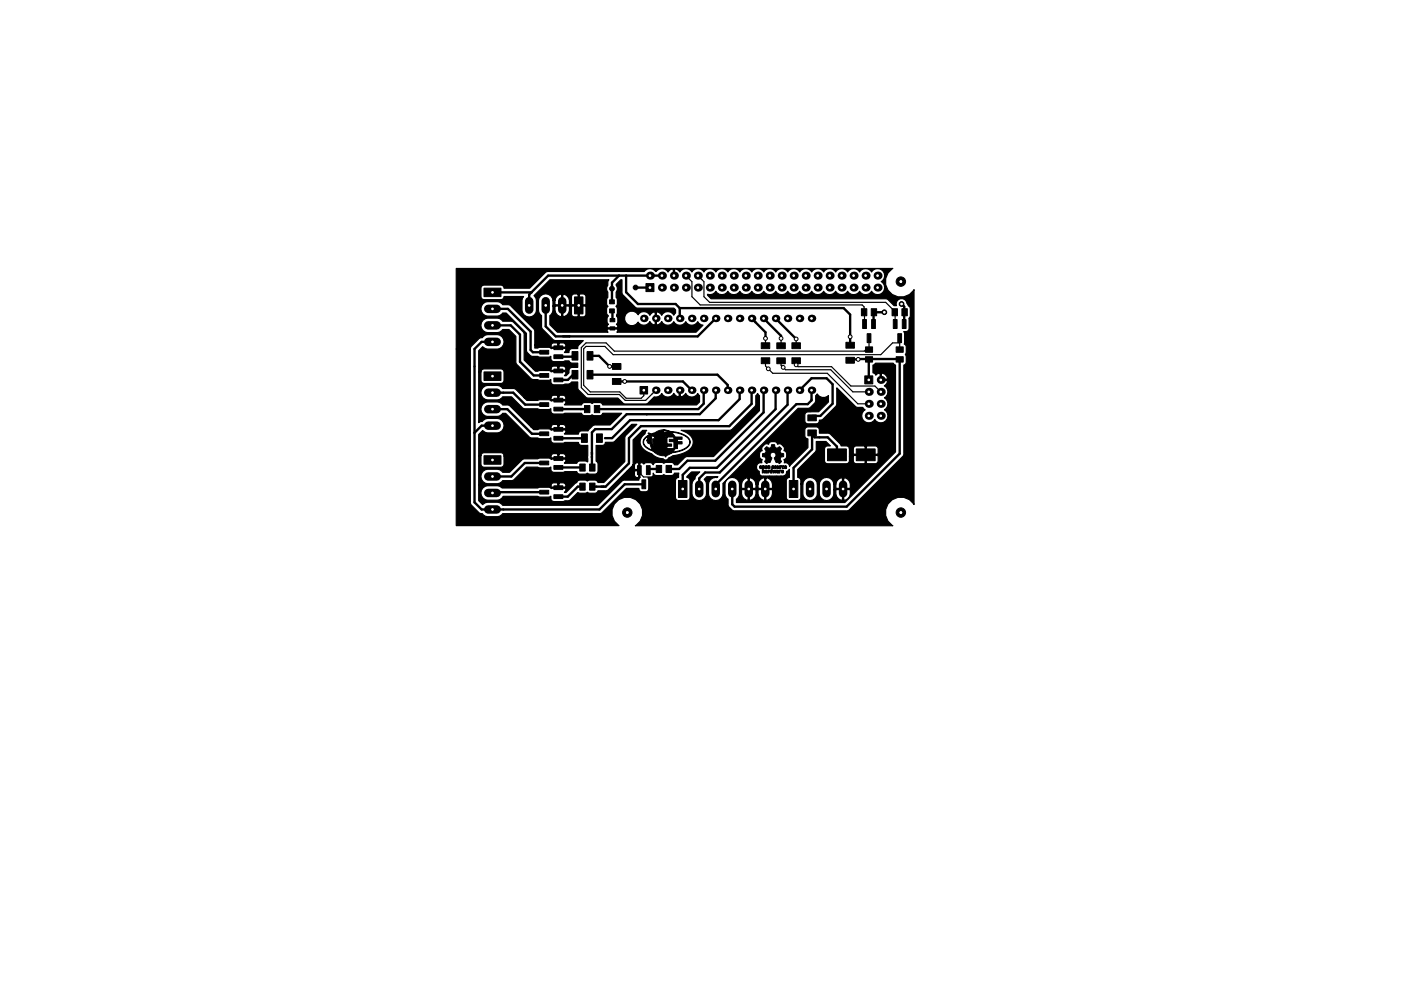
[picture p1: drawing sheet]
<svg xmlns="http://www.w3.org/2000/svg" width="297mm" height="210mm" viewBox="0 0 297 210" stroke-linecap="round" stroke-linejoin="round" font-family="sans-serif">
<g fill="#000" stroke="#000" stroke-width=".21">
<path d="M102.6 61.1h3.6v1.8h-3.6zM102.6 78.9h3.6v1.8h-3.6zM114.4 74.3h1.9v.8h-1.9zM114.4 79.3h1.9v.8h-1.9zM117.4 75.3h1.9v.8h-1.9zM117.4 73.4h1.9v.8h-1.9zM117.4 78.3h1.9v.8h-1.9zM121.3 74.6h1.2v1.8h-1.2zM121.8 63h1.8v3.6h-1.8zM124.5 74.6h1.2v1.8h-1.2zM129.2 63.6h1v.9h-1zM129.2 65.5h1v.9h-1z"/>
<path d="M129.4 69.3h.9v.7h-.9zM129.4 67.6h.9v.7h-.9zM129.8 77.1h1.8v1.3h-1.8zM137 60.2h1.7v1.7h-1.7zM161.4 72.7h1.8v1.3h-1.8zM161.4 75.9h1.8v1.3h-1.8zM164.7 75.9h1.8v1.3h-1.8zM164.7 72.7h1.8v1.3h-1.8zM167.9 72.7h1.8v1.3h-1.8zM167.9 75.9h1.8v1.3h-1.8zM179.3 75.8h1.8v1.3h-1.8zM179.3 72.6h1.8v1.3h-1.8z"/>
<path d="M182.6 65.5h1.2v1.5h-1.2zM182.9 67.8h.8v1.9h-.8zM183.5 75.7h1.5v1.1h-1.5zM183.5 73.6h1.5v1.1h-1.5zM183.9 70.8h.8v1.9h-.8zM184.7 65.5h1.2v1.5h-1.2zM184.8 67.8h.8v1.9h-.8zM189.1 65.5h1.2v1.5h-1.2zM189.4 67.8h.8v1.9h-.8zM190 75.7h1.5v1.1h-1.5zM190 73.6h1.5v1.1h-1.5zM190.3 70.8h.8v1.9h-.8z"/>
<path d="M191.2 65.5h1.2v1.5h-1.2zM191.3 67.8h.8v1.9h-.8zM102.6 96.7h3.6v1.8h-3.6zM114.4 85.4h1.9v.8h-1.9zM114.4 91.6h1.9v.8h-1.9zM114.4 97.8h1.9v.8h-1.9zM117.4 80.2h1.9v.8h-1.9zM117.4 86.4h1.9v.8h-1.9zM117.4 84.5h1.9v.8h-1.9zM117.4 90.7h1.9v.8h-1.9zM117.4 92.6h1.9v.8h-1.9zM117.4 98.8h1.9v.8h-1.9z"/>
<path d="M117.4 96.9h1.9v.8h-1.9zM121.3 78.6h1.2v1.8h-1.2zM122.9 98.4h1.2v1.5h-1.2zM123.3 92.1h1.2v1.8h-1.2zM123.9 86h1.2v1.5h-1.2zM124.5 78.6h1.2v1.8h-1.2zM125 98.4h1.2v1.5h-1.2zM126 86h1.2v1.5h-1.2zM126.5 92.1h1.2v1.8h-1.2zM129.8 80.3h1.8v1.3h-1.8zM135.2 98.8h.7v1.9h-.7zM137.1 98.8h.8v1.9h-.8z"/>
<path d="M135.7 82h1.6v1.6h-1.6zM137.5 91.8l.6 .3 1.6-.7 .9-.2 .7 5.4-.2 .4-.1-.3 .3-.1-2.8-.9 1.9 .4h2l-1.1 .5 .2-.3h-.7l.2 .4h-.3a2.84 2.84 0 0 1-2.2-1l.4-1.4-.2 .3-.4 .1 .7 .3-.1-.7 2.5-1.6v1.5h1v.5h-1v.5h1.5v-1.5h-1v-.5h1v-.5l-4.7-.3-.1 .6h.1v.9l.2 .5 .2-.2-.2-1.1 .2 .1 .2-.6-.6-.2 .5-.4-.4 .1 3.7-.6a5 5 0 0 1 4.2 1.7 1.65 1.65 0 0 1-1.3 2.3l-1.3 .4-1.2 .2 .1-.1a4.9 4.9 0 0 0 3.6-1.8 1.48 1.48 0 0 0-1.1-1.8l-1-.4-3.4-.8 .8 .1 .7 .3 1 1.1h1.5v.5h-1v.5h1v.5h-1v1h-.4l-.2 .2a1.18 1.18 0 0 1-1.4 .5l-1.4-.2-1-.6-.1 .2 .9 .6-.3-.1a1.56 1.56 0 0 1-1.8-1.6l-.5-.2-.3-.6 .3-.2-.2-.3 .4-.2-.1-.2a1.4 1.4 0 0 0-1 1.6 3.2 3.2 0 0 0 1.9 1.5l.1 .1-.2-.1a2.24 2.24 0 0 1-2-1.8l.5-.9 1-.7-.4-.2zM161.1 98.9a.3 .3 0 0 1 .4 0 .3 .3 0 0 1 0 .4 .3 .3 0 0 1-.5-.2l.2 .1a.16 .16 0 0 0 .2-.1 .16 .16 0 0 0-.1-.2l-.3 .2zM161.6 98.8h.2a.28 .28 0 0 1 .3 .3 .28 .28 0 0 1-.3 .3v.4l.3 .1v.5h-.1l-.1-.5-.1 .5h-.2v-1.3l.2 .1a.16 .16 0 0 0 .2 0 .16 .16 0 0 0-.1-.3l-.3 .2zM162.2 99.8h.1a.27 .27 0 0 1 .3 0 .27 .27 0 0 1 .1 .3v.3l-.5-.1v-.1h.3v-.1h-.3l.3-.1zM162.3 98.9h.3l.1 .3h-.4h.3a.19 .19 0 0 1-.3 .2 .2 .2 0 0 1 0-.4h.3h-.4zM162.8 99.8h.4l-.2 .1-.1 .5h-.1zM162.8 98.8l.4 .1 .1 .5h-.2l-.1-.5-.1 .5h-.1zM163.7 98.9h.4l-.3 .1a.24 .24 0 0 1 .3 .1 .24 .24 0 0 1-.2 .4 .24 .24 0 0 1-.3-.2l.4-.1-.3-.1zM163.8 99.8h.1l.1 .3 .2-.3 .2 .3 .1-.3h.1l-.2 .6-.2-.4-.3 .4zM162.4 94.9l.1-.1 .6 .3a.56 .56 0 0 0 .5-.8h.6l.1 .6 .5 .2 .2-.2a.39 .39 0 0 1 .6 .1 .39 .39 0 0 1-.2 .6v.1a.59 .59 0 0 0 .7 .6 .48 .48 0 0 1 0 .6 .48 .48 0 0 1-.5 .1 .71 .71 0 0 0 .1 1 .45 .45 0 0 1-.4 .4 .45 .45 0 0 1-.5-.4l-.1 .1a.71 .71 0 0 1-.5-.8v-.1a.65 .65 0 0 0 .2-1 .65 .65 0 0 0-1 0 .65 .65 0 0 0 .3 1l-.5 .9a.33 .33 0 0 0-.5 .2h-.2a.47 .47 0 0 1-.4-.4 .47 .47 0 0 1 .3-.5 .55 .55 0 0 0-.7-.5 .49 .49 0 0 1 0-.6 .49 .49 0 0 1 .6-.2 .57 .57 0 0 0-.2-.9zM164.2 98.9a.29 .29 0 0 1 .5 0 .29 .29 0 0 1-.1 .4 .29 .29 0 0 1-.4-.2l.2 .2 .1-.1v-.3l-.3 .2z"/>
<path d="M164.8 98.8h.1l.1 .5 .1-.5h.2l-.1 .6a.3 .3 0 0 1-.3 0 .3 .3 0 0 1-.1-.4zM164.7 99.8a.28 .28 0 0 1 .3 0 .28 .28 0 0 1 .1 .3v.3l-.4-.1-.1-.1h.3l.1-.1h-.4l.4-.1zM165.2 99.8h.4l-.2 .1v.5h-.2zM165.4 98.8h.4l-.3 .2v.4h-.1zM165.7 99.8h.4v.3h-.3l.3 .1a.2 .2 0 0 1-.3 .1 .2 .2 0 0 1 0-.3h.2l-.1-.1-.3 .1zM165.8 98.9l.3-.1 .1 .1a.21 .21 0 0 0-.2 .1 .21 .21 0 0 0-.1 .2 .21 .21 0 0 0 .3 .1 .28 .28 0 0 1-.4 0 .28 .28 0 0 1 0-.4zM166.4 98.9h.3l.1 .3h-.4l.3 .1a.23 .23 0 0 1-.3 .1 .23 .23 0 0 1-.1-.3 .23 .23 0 0 1 .3-.1v-.1l-.3 .1zM171.3 88h1.8v1.3h-1.8zM171.3 91.2h1.8v1.3h-1.8zM175.4 95.2h4v2.5h-4zM183.3 79.7h1.7v1.7h-1.7zM181.6 95.2h4v2.5h-4z"/>
<path d="M114.4 104h1.9v.8h-1.9zM117.4 105h1.9v.8h-1.9zM117.4 103.1h1.9v.8h-1.9zM122.9 102.5h1.2v1.5h-1.2zM125 102.5h1.2v1.5h-1.2zM136.1 101.8h.8v1.9h-.8zM139.1 98.7h1.2v1.5h-1.2zM141.2 98.7h1.2v1.5h-1.2zM143.9 101.9h1.7v3.6h-1.7zM163.3 99.8h.3v-.3h.1v.9l-.4-.1-.1-.2 .2 .1a.16 .16 0 0 0 .2-.2 .16 .16 0 0 0-.2-.1l-.2 .2zM167.3 101.9h1.9v3.6h-1.9z"/>
<circle cx="191" cy="59.7" r="1"/>
<circle cx="129.2" cy="77.7" r=".4"/>
<circle cx="129.7" cy="61.2" r=".5"/>
<circle cx="134.7" cy="61" r=".5"/>
<circle cx="162.3" cy="71.8" r=".4"/>
<circle cx="162.9" cy="78.2" r=".4"/>
<circle cx="165.6" cy="71.8" r=".4"/>
<circle cx="166" cy="77.9" r=".4"/>
<circle cx="168.8" cy="77.4" r=".4"/>
<circle cx="168.8" cy="71.9" r=".4"/>
<circle cx="180.3" cy="71.4" r=".4"/>
<circle cx="182" cy="76.2" r=".4"/>
<circle cx="187.5" cy="66.2" r=".5"/>
<circle cx="187.5" cy="66.2" r=".4"/>
<circle cx="191.1" cy="64.5" r=".4"/>
<circle cx="191.2" cy="64.5" r=".5"/>
<circle cx="132.4" cy="80.9" r=".4"/>
<circle cx="133" cy="108.7" r="1"/>
<circle cx="191" cy="108.7" r="1"/>
</g>
<g fill="#000">
<circle cx="137.8" cy="58.5" r=".85"/>
<circle cx="140.3" cy="58.5" r=".85"/>
<circle cx="142.9" cy="58.5" r=".85"/>
<circle cx="145.4" cy="58.5" r=".85"/>
<circle cx="148" cy="58.5" r=".85"/>
<circle cx="150.5" cy="58.5" r=".85"/>
<circle cx="153" cy="58.5" r=".85"/>
<circle cx="155.6" cy="58.5" r=".85"/>
<circle cx="158.1" cy="58.5" r=".85"/>
<circle cx="160.7" cy="58.5" r=".85"/>
<circle cx="163.2" cy="58.5" r=".85"/>
<circle cx="165.7" cy="58.5" r=".85"/>
<circle cx="168.3" cy="58.5" r=".85"/>
<circle cx="170.8" cy="58.5" r=".85"/>
<circle cx="173.4" cy="58.5" r=".85"/>
<circle cx="175.9" cy="58.5" r=".85"/>
<circle cx="178.4" cy="58.5" r=".85"/>
<circle cx="181" cy="58.5" r=".85"/>
<circle cx="183.5" cy="58.5" r=".85"/>
<circle cx="186.1" cy="58.5" r=".85"/>
<circle cx="136.5" cy="67.6" r=".8"/>
<circle cx="139" cy="67.6" r=".8"/>
<circle cx="140.3" cy="61" r=".85"/>
<circle cx="141.6" cy="67.6" r=".8"/>
<circle cx="142.9" cy="61" r=".85"/>
<circle cx="144.1" cy="67.6" r=".8"/>
<circle cx="145.4" cy="61" r=".85"/>
<circle cx="146.7" cy="67.6" r=".8"/>
<circle cx="148" cy="61" r=".85"/>
<circle cx="149.2" cy="67.6" r=".8"/>
<circle cx="150.5" cy="61" r=".85"/>
<circle cx="151.7" cy="67.6" r=".8"/>
<circle cx="153" cy="61" r=".85"/>
<circle cx="154.3" cy="67.6" r=".8"/>
<circle cx="155.6" cy="61" r=".85"/>
<circle cx="156.8" cy="67.6" r=".8"/>
<circle cx="158.1" cy="61" r=".85"/>
<circle cx="159.4" cy="67.6" r=".8"/>
<circle cx="160.7" cy="61" r=".85"/>
<circle cx="161.9" cy="67.6" r=".8"/>
<circle cx="163.2" cy="61" r=".85"/>
<circle cx="164.4" cy="67.6" r=".8"/>
<circle cx="165.7" cy="61" r=".85"/>
<circle cx="167" cy="67.6" r=".8"/>
<circle cx="168.3" cy="61" r=".85"/>
<circle cx="169.5" cy="67.6" r=".8"/>
<circle cx="170.8" cy="61" r=".85"/>
<circle cx="172.1" cy="67.6" r=".8"/>
<circle cx="173.4" cy="61" r=".85"/>
<circle cx="175.9" cy="61" r=".85"/>
<circle cx="178.4" cy="61" r=".85"/>
<circle cx="181" cy="61" r=".85"/>
<circle cx="183.5" cy="61" r=".85"/>
<circle cx="186.1" cy="61" r=".85"/>
<circle cx="139" cy="82.8" r=".8"/>
<circle cx="141.6" cy="82.8" r=".8"/>
<circle cx="144.1" cy="82.8" r=".8"/>
<circle cx="146.7" cy="82.8" r=".8"/>
<circle cx="149.2" cy="82.8" r=".8"/>
<circle cx="151.7" cy="82.8" r=".8"/>
<circle cx="154.3" cy="82.8" r=".8"/>
<circle cx="156.8" cy="82.8" r=".8"/>
<circle cx="159.4" cy="82.8" r=".8"/>
<circle cx="161.9" cy="82.8" r=".8"/>
<circle cx="164.4" cy="82.8" r=".8"/>
<circle cx="167" cy="82.8" r=".8"/>
<circle cx="169.5" cy="82.8" r=".8"/>
<circle cx="172.1" cy="82.8" r=".8"/>
<circle cx="184.2" cy="85.7" r=".85"/>
<circle cx="184.2" cy="88.2" r=".85"/>
<circle cx="184.2" cy="83.1" r=".85"/>
<circle cx="186.7" cy="85.7" r=".85"/>
<circle cx="186.7" cy="88.2" r=".85"/>
<circle cx="186.7" cy="80.6" r=".85"/>
<circle cx="186.7" cy="83.1" r=".85"/>
</g>
<g fill="none" stroke="#000" stroke-width="1.8">
<path d="M103.5 65.5h1.8M103.5 69h1.8M103.5 72.5h1.8M112.2 63.9v1.8M115.7 63.9v1.8M119.2 63.9v1.8M103.5 90.3h1.8M103.5 86.8h1.8M103.5 83.3h1.8M103.5 101.1h1.8M103.5 104.6h1.8M103.5 108.1h1.8"/>
<path d="M148.2 102.8v1.8M151.8 102.8v1.8M155.2 102.8v1.8M158.7 102.8v1.8M162.3 102.8v1.8M171.7 102.8v1.8M175.3 102.8v1.8M178.7 102.8v1.8"/>
</g>
<g fill="none" stroke="#000" stroke-width=".5">
<path d="M131.2 58.5l-1.4 1.5v4.1M132.8 58.5v3.5l2.4 2.5h8l.9 .9M140.4 58.5h-24.2l-4 4v2.3M103.5 62h9.2M103.5 79.8h.9M104.4 69h3.9l1.9 2v5.7l3 3h2.2M104.4 72.5h-2.3l-1.5 1.5v32.6l1.5 1.5h25l5.3-5.4h4.1M104.4 65.5h3.3l4.8 4.8v3.9l.5 .5h2.4M115.7 64.8v4.4l2.1 2.2h30.1l3.8-3.8M121.5 75.5l-.2 .2h-2.9M121.5 79.5l-1.1 1.1h-2M125.1 79.5h27l2.2 2.2v1.1"/>
<path d="M125.5 75.5h1.5l2.2 2.2h1.6M129.8 65.9v1.9M134.8 61h3.1M144.1 65.4h34.8l1.4 1.3v6.5M144.1 65.4v2.2M159.4 67.6l2.9 2.9v1.3M161.9 67.6l3.7 3.6v.6M164.4 67.6l4.4 4.3M165.6 76.5h.3M180.3 76.4l.1-.2h1.6h8.7v20l-11.2 11.3h-23.8l-.5-.5v-3.3M184.3 76.2l-.1 4.4M185.2 69.2h.1"/>
<path d="M187.5 66.2h-2.3v3M191.1 64.5l.6 .6v4.1M191.7 69.2h.1M104.4 83.3h4.4l2.5 2.5h4.1M104.4 86.8h3.2l5.2 5.2h2.6M104.4 90.3h-2.3l-1.5 1.5M115.4 98.2h-4.1l-2.9 2.9h-4M118.4 99.2h5.2M123.5 93h-5.1M123.6 99.2h.1M124.5 86.5l-.3 .3h-5.8M125.5 96.9v.1"/>
<path d="M130.8 80.9h14l1.9 1.9M139.8 99.5h-2.1l-.2 .2M149.2 82.8v2.8l-1.2 1.2h-21.5M151.7 82.8v1.7l-3.3 3.4h-15.5l-3.2 3.1h-3.5l-.7 .7v7.5M156.8 82.8v1.9l-4.5 4.4h-18.7l-3.8 3.9h-1.5M159.4 82.8v2.9l-4.8 4.7h-18.7l-2.6 2.6v5.3l-4.9 4.9h-2.9M161.9 82.8v4.7l-10.3 10.2h-5.8l-1.8 1.8h-2.3M164.4 82.8v4l-12.4 12.4h-5.8l-1.4 1.5v3M167 82.8v3.1l-14.4 14.3h-3.1l-1.3 1.3v2.2M169.5 82.8l2.6-2.5h3.2l1.2 1.2v4.1l-2.6 2.6h-1.7M172.1 82.8v2.1l-.8 .8h-2.4l-17.1 17.1v.9M177.4 96.5v-1.8l-1.9-1.9h-2.8l-.5-.6v3.1l-3.9 4v4.4"/>
<path d="M115.4 104.4h-10.8l-.2 .2h.9M123.6 103.2h-1.1l-2.1 2.2h-2"/>
</g>
<g fill="none" stroke="#000" stroke-width=".25">
<path d="M145.4 58.5l1.3 1.3v3.1l1.8 1.8h34.3l.4 .4v1.1M148 58.5l1.2 1.3v3.1l1.3 1.2h37.3l1.9 2v.1M162.3 71.8v1.5M162.3 76.5v1.2l1.5 1.5h11.6l6.5 6.5h2.3M165.6 76.5v1l1 .9h9.5l4.7 4.7h3.4M165.6 71.8v1.6M168.8 71.9v1.4M168.8 76.5v.9l.4 .4h7.1l4.1 4.1h5.1l1.2 1.2M183.3 66.2v3M183.3 69.2h.1M184.3 71.2v3h-.8l-.2 .3h-53.1l-1.7-1.8h-4.3l-1 1v8.5l1.5 1.5h6.6l1.3 1.2h4.3l2.1-2.1M189.8 66.2v3"/>
<path d="M189.8 69.2h.1M190.7 72.7h-1.4l-2.6 2.5h-56.7l-1.8-1.7h-4l-.4 .5v7.7l1.4 1.4h6.2l1.4 1.4h3.1l.6-.6v-1.1l-.6 .5M190.7 71.2v3M135.5 99.7v.6l1 .9h2.1l.7 .7"/>
</g>
<path d="M96.7 57h92.6h-.1a3.3 3.3 0 0 0-.5 5.1 3.3 3.3 0 0 0 5.1-.7v45.7l-.1-.2a3.3 3.3 0 0 0-5.1-.4 3.3 3.3 0 0 0 .7 5h-54.6h.1a3.3 3.3 0 0 0 .7-4.9 3.3 3.3 0 0 0-5 0 3.3 3.3 0 0 0 .7 4.9h-34.5v-37.5l3 .1v32.5l.3 .6 1.5 1.5 .8 .3 .1 .2a4 4 0 0 0 3.5 .3l.7-.5h20.5l.6-.3 5.1-5.1h2.7v.3l.4 .4a1.42 1.42 0 0 0 1.6-.4v-2.1l-.1-.5a.88 .88 0 0 0 1-.4l.1-.5 .4 .4a2.24 2.24 0 0 0 1.8-.1h.1a2.23 2.23 0 0 0 1.8 .1l.4-.4h.9v.9a.65 .65 0 0 0-.7 .6l.1 3.9 .6 .4h1.7a.65 .65 0 0 0 .7-.7v-3.6l-.2-.4-.5-.2v-.2l1-1h1.8l-.8 .8-.2 .7-.6 .6a4 4 0 0 0 .3 3.6 1.55 1.55 0 0 0 1.7 .3 1.55 1.55 0 0 0 1-1.3v-2.1l-.1-.5-.4-.5 .6-.6h2.3l-.2 .2h-.2a1.52 1.52 0 0 0-1.6 1.4l.1 2.5a1.55 1.55 0 0 0 1.7 1 1.55 1.55 0 0 0 1.3-1.4v-2.2l3.5-3.5h3.6l.1 .6 .5 .3v.4a.85 .85 0 0 0 1.2 .6h4l.4-.3 .2-.7 .6-.4v1.7l-.5 .2-.2 .4v3.6a.65 .65 0 0 0 .6 .7h1.9l.4-.2 .2-.5v-2.8h.4v2.1a1.54 1.54 0 0 0 1.5 1.4 1.54 1.54 0 0 0 1.6-1.4v-2.1h.4l.1 2.5a1.55 1.55 0 0 0 1.7 1 1.55 1.55 0 0 0 1.3-1.4v-.9h.4a1.78 1.78 0 0 0 1.2 2.2l.2-.1v-2.1h.3v2.1l.3 .1a1.81 1.81 0 0 0 1.1-2.2h-3.5v-1.2h.4v.9h1.4v-2.1h.3v2.1h1.4a1.78 1.78 0 0 0-1.2-2.2l-.2 .1-.6-.1-.5 .3-.4 .4-.2 .6h-.4a1.54 1.54 0 0 0-1.5-1.4 1.54 1.54 0 0 0-1.6 1.4h-.4l-.1-.5a1.55 1.55 0 0 0-1.7-.9 1.55 1.55 0 0 0-1.3 1.4h-.4v-.8a.65 .65 0 0 0-.7-.6v-1.7l3.9-3.9 .1-2h2l1 .9-.9 .1-.3 .3-.1 2.7a.65 .65 0 0 0 .6 .7l4.3-.1 .3-.3 .1-1.2h.8v1.1l.3 .4 2.1 .1 .1-.2v-1.6h.3v1.6l.1 .2h1.9l.5-.5v-1.1l-.2-.2h-4.9l-.2 .2h-.8v-1.7h.8v1.1l.2 .2h2.3v-1.6h.3v1.6h2.3l.2-.2v-1.1l-.5-.5h-1.9l-.1 .2-.4-.2h-1.9l-.5 .5h-.8l-.4-.4-1.4-.1-.2-.5-2-1.9-.6-.3h-1.8v-.7a.65 .65 0 0 0-.6-.6h-1.8l-.5 .2-.2 .4v1.3a.65 .65 0 0 0 .7 .6v1.9l-3.9 3.9-.1-.3a.92 .92 0 0 0-1-.4l-.1-.7 .5-.3 .1-.8-.2-.6-.4-.2 .1-.4-.1-.4-.7-.6-.6 .1-.2-.4-.3-.2h-.9l-.4 .2a.24 .24 0 0 1-.1 .3 .24 .24 0 0 1-.3-.1l-.5 .1-.6 .6-.1 .4 .1 .4-.3 .2-.3 .4 .1 .9 .5 .4-.1 .7-.8 .2-.3 .7h-3.6l12.4-12.5 2.1 .1 .6-.3 1-1.1v-1.4l.4-.3a1.5 1.5 0 0 0 2.3 .3v1.4l-2 2.1h-2.3l-.5 .2-.2 .4v1.3a.65 .65 0 0 0 .7 .6h2l.4-.4v-.4l.9-.2 2.6-2.6 .2-.7v-3.3l3.9 3.9 .6 .3 1-.1 .5 .5-.3 .2a1.5 1.5 0 0 0 .1 2.3 1.5 1.5 0 0 0 2.3-.4 1.49 1.49 0 0 0 2.3 .3 1.49 1.49 0 0 0-.3-2.4 1.46 1.46 0 0 0 0-2.5 1.46 1.46 0 0 0 0-2.5l.5-.5 .2-.4-.1-.3h-1.5v-1.4h.3v1.2h1.2l.1-.3a1.22 1.22 0 0 0-1.6-.9l-.2-.1-.7 .4-.2-.3-.4-.2v-1.6l.5-.4h3.8l.5 .3v18.5l-10.8 10.7h-23v-.7l.6-.7 .1-1.3h.4a1.78 1.78 0 0 0 1.2 2.2l.2-.1v-2.1h.3v2.1l.3 .1a1.81 1.81 0 0 0 1.1-2.2h.4v.9a1.52 1.52 0 0 0 1.2 1.3l.2-.1v-2.1h.3v2.1l.3 .1a1.81 1.81 0 0 0 1.1-2.2h-7v-1.2h.4v.9h1.4v-2.1h.3v2.1h1.4v-.9h.4v.9h1.4v-2.1h.3v2.1h1.4a1.78 1.78 0 0 0-1.2-2.2l-.2 .1-.6-.1-.5 .3-.4 .4-.2 .6h-.4a1.19 1.19 0 0 0-1.7-1.2l-.2-.1-.6 .3-.4 .4-.2 .6h-.4a1.54 1.54 0 0 0-1.5-1.4 1.54 1.54 0 0 0-1.6 1.4l.1 2.5 .6 .7a2.25 2.25 0 0 0 .2 1.7l.5 .5 .6 .3h23.8l.6-.3 11.5-11.5v-19.2l.5-.3a2.23 2.23 0 0 0-.1-1.9 2.23 2.23 0 0 0 .1-1.9l-.4-.3 .1-2.2-.2-.5a.88 .88 0 0 0 1.1-.4v-2.4l.3-.5v-1.5l-.6-1.1a1.17 1.17 0 0 0-1.4-1 1.17 1.17 0 0 0-.9 1.5h-.5l-1.3-1.3-.5-.2h-37l-.8-.8v-.2a1.51 1.51 0 0 0 1.8-.6 1.48 1.48 0 0 0 2.5 0 1.48 1.48 0 0 0 2.6 0 1.48 1.48 0 0 0 2.5 0 1.48 1.48 0 0 0 2.5 0 1.48 1.48 0 0 0 2.6 0 1.48 1.48 0 0 0 2.5 0 1.48 1.48 0 0 0 2.6 0 1.48 1.48 0 0 0 2.5 0 1.48 1.48 0 0 0 2.5 0 1.48 1.48 0 0 0 2.6 0 1.48 1.48 0 0 0 2.5 0 1.48 1.48 0 0 0 2.6 0 1.48 1.48 0 0 0 2.5 0 1.49 1.49 0 0 0 2.3 .3 1.49 1.49 0 0 0-.3-2.4 1.49 1.49 0 0 0 .3-2.3 1.49 1.49 0 0 0-2.3 .3 1.48 1.48 0 0 0-2.5 0 1.48 1.48 0 0 0-2.6 0 1.48 1.48 0 0 0-2.5 0 1.48 1.48 0 0 0-2.6 0 1.48 1.48 0 0 0-2.5 0 1.48 1.48 0 0 0-2.5 0 1.48 1.48 0 0 0-2.6 0 1.48 1.48 0 0 0-2.5 0 1.48 1.48 0 0 0-2.6 0 1.48 1.48 0 0 0-2.5 0 1.48 1.48 0 0 0-2.5 0 1.48 1.48 0 0 0-2.6 0 1.48 1.48 0 0 0-2.5 0 1.48 1.48 0 0 0-2.6 0 1.48 1.48 0 0 0-2.5 0 1.48 1.48 0 0 0-2.6 0l-.5-.5-.4-.2-.2 .2v1.4h-.2v-1.4l-.3-.2-.4 .2-.5 .5-.2-.3a1.52 1.52 0 0 0-2.3 .2l-.2-.2a1.52 1.52 0 0 0-2.3 .2h-20.4l-.6 .2-3.3 3.3h-5.4a.65 .65 0 0 0-.7-.6h-3.8l-.4 .6v1.8a.65 .65 0 0 0 .6 .7h3.6l.5-.2 .2-.5h4.1l-.2 .4a4 4 0 0 0 .3 3.5 1.55 1.55 0 0 0 1.6 .4 1.55 1.55 0 0 0 1-1.4v-2.1l-.1-.4-.4-.6 3.4-3.3h12.5l-.2 .2-.1 1a1.11 1.11 0 0 0 .1 1.4l-.1 1.2a1.72 1.72 0 0 0 0 1.7l.1 .1-.1 .1a1.72 1.72 0 0 0 0 1.7l.2 .3-.2 .2-.1 1 .3 .5a.44 .44 0 0 0-.1 .8h1.9l.2-.2-.3-.6 .3-.5-.1-1h1.5v.6a1.54 1.54 0 0 0 1.3 1.2 1.54 1.54 0 0 0 1.6-.8 1.44 1.44 0 0 0 2.5-.1l.5 .6 .4 .2 .2-.2v-2.5l-.2-.1-.4 .1-.5 .6-.3-.4a1.46 1.46 0 0 0-2.2 .3 1.54 1.54 0 0 0-1.6-.8 1.54 1.54 0 0 0-1.3 1.3h-1.5l-.2-.5a1.74 1.74 0 0 0 0-1.7l-.1-.1 .1-.1a1.72 1.72 0 0 0 0-1.7l-.1-1.2a1.41 1.41 0 0 0 0-1.7l1-.9h.3v2.9l3 3 8 .1 .3 .3v.7l-.3 .5-.3-.4a1.47 1.47 0 0 0-2.3 .4l-.5-.6-.4-.1-.2 .1v2.5l.2 .2 .4-.2 .5-.6 .2 .4a1.47 1.47 0 0 0 2.4-.4 1.44 1.44 0 0 0 2.5 0 1.44 1.44 0 0 0 2.5 0l.3 .4 .9 .4-1.5 1.5h-16.8l.2-.4-.2-.3h-1.9l-.2 .3 .2 .4h-10.7l-1.6-1.6v-1.9l.5-.7 .1-1.4h.5a1.78 1.78 0 0 0 1.1 2.3l.3-.1v-2.2h.2v2.2l.4 .1a1.73 1.73 0 0 0 1-2.1h.5v1.6l.2 .4 1 .1 .2-.1v-2.2h.2v2.2l.2 .1h.7l.4-.2 .1-1.9-.1-.2h-2.8l-.1 .2h-.5v-.2h-3.5v-1.1h.5v.9h1.4v-2.2h.2v2.2h1.4v-.9l-.4-.9h.9v1.6l.1 .2h1.3v-2.2h.2v2.2h1.3l.1-.2-.1-1.9-.4-.2h-.7l-.2 .1-1.1-.1-.5 .5h-.9l-.6-.5-.6 .1-.3-.1a1.52 1.52 0 0 0-1.1 1.4l-.5-.1a1.54 1.54 0 0 0-1.5-1.4 1.54 1.54 0 0 0-1.5 1.4l.1 2.6 .5 .7 .1 2.6 2.3 2.4 .6 .3h5.9l-1 .9-.2 .8h-1.2a.68 .68 0 0 0-.7 .8l-.9-.1 .3-.4-.2-.4-2.9 .1-.6-.3-2.9 .1v-.5h3.4l.2 .4h1.3v-.8h.2v.8h1.3l.2-.2a.64 .64 0 0 0-.5-.8h-.8l-.2 .2-1.2-.2-.5 .6h-3.4v-3l-.3-.6-4.8-4.8-.6-.3h-1.1l-.7-.5a4 4 0 0 0-3.5 .3 1.55 1.55 0 0 0-.4 1.7 1.55 1.55 0 0 0 1.4 1h2.1l.4-.1 .7-.6h.7l4.3 4.3v3.5a1.81 1.81 0 0 0 1.5 1.4l3.2 .2 .5-.2a.88 .88 0 0 0 .4 1.1h2.1l.5-.1h.9l.3 .4h1.5v1h-1.2a.65 .65 0 0 0-.7 .6v.5l-.6 .6h-.2h-.1l.3-.5-.2-.4-2.9 .1-.6-.3h-1.9l-.9 .2-.6-.6h3.9l.2 .4h1.3v-.8h.2v.8h1.3l.2-.2a.64 .64 0 0 0-.5-.7h-.8l-.2 .1-1.2-.1-.5 .5h-3.9l-1.8-1.8v-5.7l-2.5-2.5-2-.1-.2-.2a4 4 0 0 0-3.5-.3 1.55 1.55 0 0 0-.9 1.7 1.55 1.55 0 0 0 1.4 1.3h2.1l.4-.1 .7-.6h1.3l1.5 1.5-.1 5.3 .3 .7 3.2 3.1h1.2l.4 .2h1.9l.5-.2a.88 .88 0 0 0 .4 1.1l2.1 .1 1.4-.3 .5-.4h1.3v1.5l1.9 1.9 6.6 .1 1 1 .6 .2h4.6l1.5-1.5h.2a1.34 1.34 0 0 0 1.4-.7 1.44 1.44 0 0 0 2.6-.1l.5 .6 .4 .2 .2-.1v-1.4h.2v1.4l.3 .1 .4-.2 .5-.6 .2 .4a1.47 1.47 0 0 0 2.3-.3l.4 .4v1.4l-.6 .6h-19.9l-.4-.4a2.24 2.24 0 0 0-1.9 .1 2.23 2.23 0 0 0-1.8-.1l-.4 .4-3.6-.1a.5 .5 0 0 0 .1-.8l-2.9 .1-.6-.3-4.6 .2-.6-.6h5.7l.2 .4h1.3v-.8h.2v.8h1.3a.53 .53 0 0 0 .1-.6 .53 .53 0 0 0-.4-.3h-.8l-.2 .1-1.2-.1-.5 .5h-5.7l-1.9-1.9-2.6-.1-.7-.5a4 4 0 0 0-3.5 .3 1.55 1.55 0 0 0-.4 1.6 1.55 1.55 0 0 0 1.4 1h2.1h.4l.7-.6h1.8l2.6 2.5h3l.4 .2h1.9l.5-.2v.5a.65 .65 0 0 0 .6 .6l5.9-.1 .2 .3a2.24 2.24 0 0 0 1.8 .1l.2-.1 .3 .1a2.24 2.24 0 0 0 1.8-.1l.2-.3h4l-2.5 2.5h-3.4l-1.2 1.2h-1.4a.65 .65 0 0 0-.7 .7h-2.8l-.1-.1 .3-.4-.2-.4-2.9 .1-.6-.3-3.1 .2-.6-.6h4.2l.2 .4h1.3v-.8h.2v.8h1.3l.2-.2a.64 .64 0 0 0-.5-.7h-.8l-.2 .1-1.2-.1-.5 .5h-4.2l-4.4-4.4-.6-.3h-1l-.7-.5a4 4 0 0 0-3.5 .3 1.55 1.55 0 0 0-.4 1.6 1.55 1.55 0 0 0 1.4 1h2.1h.4l.7-.6h.6l5.2 5.2h1.6l.4 .2h1.9l.5-.2v.5a.65 .65 0 0 0 .6 .6l5.2-.1a.64 .64 0 0 0 .7 .6h1.3v3.4h-.3a2.24 2.24 0 0 0-1.8 .1l-.2 .3h-2.5l-.1-.1 .3-.4-.2-.4-2.9 .1-.6-.3-5 .1-.7 .3-2.6 2.6h-1.4l-.2-.2a4 4 0 0 0-3.5-.4 1.55 1.55 0 0 0-.9 1.7 1.55 1.55 0 0 0 1.4 1.3h2.1l.4-.1 .7-.5 2.2-.1 2.8-2.8 4.7 .2 .5-.2v.5a.65 .65 0 0 0 .6 .6l4.9-.1 .2 .3a2.24 2.24 0 0 0 1.8 .1l.2-.1 .3 .1a2.24 2.24 0 0 0 1.8-.1l.2-.5v-1.5l-.4-.6v-3.3h1.6l.4-.7h1.7l3.8-3.8h1.1l-2.5 2.6v5.3l-4.5 4.5h-1.2l-.4-.5a2.24 2.24 0 0 0-1.9 .1 2.23 2.23 0 0 0-1.8-.1l-2.7 2.6-.3-.1 .3-.4-.2-.4-2.9 .1-.6-.3h-1.9l-.4 .1h-7.5l-.6-.4a4 4 0 0 0-3.5 .4 1.55 1.55 0 0 0-.4 1.6 1.55 1.55 0 0 0 1.4 1l2.5-.1 .8-.7h7.3l.4 .2h1.9l.5-.2a.88 .88 0 0 0 .4 1.1h2.1l1.4-.2 1.8-1.7 .2 .1a2.23 2.23 0 0 0 1.8-.1 2.24 2.24 0 0 0 1.9 .1l.4-.5 1.6 .1 .6-.3 3.9-3.9h1.6v.8a.55 .55 0 0 0 .9 .4v-1.3l-2.5 .1 1.3-1.3h.3v.8l.2 .1h.7v-1.3a.53 .53 0 0 0-.5-.1 .53 .53 0 0 0-.4 .5h-.3v-5.4l2.1-2h.8l-.3 .7-.7 .7-.3 .6-.1 .8 .4 .8 .7 .7 1.4 .7 .8 .6 1.6 .4a.65 .65 0 0 0 .6 .3 .65 .65 0 0 0 .6-.5l.9-.4 1.6-.3 1.2-.5 .8-.6 .5-.7 .2-1-.4-.9-.8-.7-1.4-.7h10.6l5-5 .3-.6-.1-1.8 .4-.4 .4 .4v3.2l-9.7 9.8-5.5-.1-.7 .3-1.5 1.5h-.6l-.4-.4a2.23 2.23 0 0 0-1.8 .1h-.1a2.24 2.24 0 0 0-1.8-.1l-.4 .4-.2-.3a1.66 1.66 0 0 0-1.7 0l-.1 .1a.5 .5 0 0 0-.8-.1l.1 3-.3 .6h-3.4l-5.4 5.3h-20.1l-.7-.6a4 4 0 0 0-3.5 .4l-.1 .1-.8-.9v-3.3h15.3l.2 .4h1.3v-.7h.2v.7h1.3l.2-.1a.64 .64 0 0 0-.5-.8h-.8l-.2 .2-1.2-.2-.5 .5h-15.3v-6.2h.5v1.8a.65 .65 0 0 0 .6 .6h3.9l.4-.6v-1.7h9.9l.2 .4h1.3v-.8h.2v.8h1.3a.53 .53 0 0 0 .1-.6 .53 .53 0 0 0-.4-.4h-.8l-.2 .2-1.2-.2-.5 .6-9.9-.1a.65 .65 0 0 0-.7-.7h-3.6l-.4 .2-.2 .5h-.5v-4.5l.8-.9 .6 .5a4 4 0 0 0 3.5-.4 1.54 1.54 0 0 0 .4-1.6 1.54 1.54 0 0 0-1.3-1l-2.6 .1-.6 .5-.8 .3v-10.8h.5v1.8a.65 .65 0 0 0 .6 .7l3.9-.1 .4-.6v-1.8a.65 .65 0 0 0-.7-.6h-3.6l-.4 .2-.2 .4h-.5v-4.5l.8-.9 .6 .5a4 4 0 0 0 3.5-.4 1.54 1.54 0 0 0 .4-1.6 1.54 1.54 0 0 0-1.3-1l-2.6 .1-.6 .5-.8 .3-1.5 1.5-.3 .6h-3z" fill="#000" stroke="#000" stroke-width=".25"/>
<g fill="#fff" stroke="#fff" stroke-width=".21">
<circle cx="133" cy="108.7" r=".18"/>
<circle cx="191" cy="108.7" r=".17"/>
<circle cx="191" cy="59.7" r=".17"/>
<circle cx="129.2" cy="77.7" r=".17"/>
<circle cx="132.5" cy="80.9" r=".17"/>
<circle cx="182" cy="76.2" r=".17"/>
<circle cx="180.3" cy="71.4" r=".17"/>
<circle cx="168.8" cy="77.4" r=".17"/>
<circle cx="162.3" cy="71.8" r=".18"/>
<circle cx="166" cy="77.9" r=".17"/>
<circle cx="165.6" cy="71.8" r=".17"/>
<circle cx="162.9" cy="78.2" r=".17"/>
<circle cx="168.8" cy="71.9" r=".18"/>
<circle cx="191.1" cy="64.5" r=".17"/>
<circle cx="187.5" cy="66.2" r=".17"/>
<circle cx="186.1" cy="58.5" r=".17"/>
<circle cx="186.1" cy="61" r=".17"/>
<circle cx="183.5" cy="58.5" r=".17"/>
<circle cx="183.5" cy="61" r=".17"/>
<circle cx="181" cy="58.5" r=".17"/>
<circle cx="181" cy="61" r=".17"/>
<circle cx="178.4" cy="58.5" r=".17"/>
<circle cx="178.4" cy="61" r=".17"/>
<circle cx="175.9" cy="58.5" r=".17"/>
<circle cx="175.9" cy="61" r=".17"/>
<circle cx="173.4" cy="58.5" r=".17"/>
<circle cx="173.4" cy="61" r=".17"/>
<circle cx="170.8" cy="58.5" r=".17"/>
<circle cx="170.8" cy="61" r=".17"/>
<circle cx="168.3" cy="58.5" r=".17"/>
<circle cx="168.3" cy="61" r=".17"/>
<circle cx="165.7" cy="58.5" r=".17"/>
<circle cx="165.7" cy="61" r=".17"/>
<circle cx="163.2" cy="58.5" r=".17"/>
<circle cx="163.2" cy="61" r=".17"/>
<circle cx="160.7" cy="58.5" r=".17"/>
<circle cx="160.7" cy="61" r=".17"/>
<circle cx="158.1" cy="58.5" r=".17"/>
<circle cx="158.1" cy="61" r=".17"/>
<circle cx="155.6" cy="58.5" r=".17"/>
<circle cx="155.6" cy="61" r=".17"/>
<circle cx="153" cy="58.5" r=".17"/>
<circle cx="153" cy="61" r=".17"/>
<circle cx="150.5" cy="58.5" r=".17"/>
<circle cx="150.5" cy="61" r=".17"/>
<circle cx="148" cy="58.5" r=".17"/>
<circle cx="148" cy="61" r=".17"/>
<circle cx="145.4" cy="58.5" r=".17"/>
<circle cx="145.4" cy="61" r=".17"/>
<circle cx="142.9" cy="58.5" r=".17"/>
<circle cx="142.9" cy="61" r=".17"/>
<circle cx="140.3" cy="58.5" r=".17"/>
<circle cx="140.3" cy="61" r=".17"/>
<circle cx="137.8" cy="58.5" r=".17"/>
<circle cx="137.8" cy="61" r=".17"/>
<circle cx="184.2" cy="80.6" r=".17"/>
<circle cx="186.7" cy="80.6" r=".17"/>
<circle cx="184.2" cy="83.1" r=".17"/>
<circle cx="186.7" cy="83.1" r=".17"/>
<circle cx="184.2" cy="85.7" r=".17"/>
<circle cx="186.7" cy="85.7" r=".17"/>
<circle cx="184.2" cy="88.2" r=".17"/>
<circle cx="186.7" cy="88.2" r=".17"/>
<circle cx="136.5" cy="82.8" r=".17"/>
<circle cx="169.5" cy="67.6" r=".17"/>
<circle cx="139" cy="82.8" r=".17"/>
<circle cx="167" cy="67.6" r=".17"/>
<circle cx="141.6" cy="82.8" r=".17"/>
<circle cx="164.4" cy="67.6" r=".17"/>
<circle cx="144.1" cy="82.8" r=".17"/>
<circle cx="161.9" cy="67.6" r=".17"/>
<circle cx="146.7" cy="82.8" r=".17"/>
<circle cx="159.4" cy="67.6" r=".17"/>
<circle cx="149.2" cy="82.8" r=".17"/>
<circle cx="156.8" cy="67.6" r=".17"/>
<circle cx="151.7" cy="82.8" r=".17"/>
<circle cx="154.3" cy="67.6" r=".17"/>
<circle cx="154.3" cy="82.8" r=".17"/>
<circle cx="151.7" cy="67.6" r=".17"/>
<circle cx="156.8" cy="82.8" r=".17"/>
<circle cx="149.2" cy="67.6" r=".17"/>
<circle cx="159.4" cy="82.8" r=".17"/>
<circle cx="146.7" cy="67.6" r=".17"/>
<circle cx="161.9" cy="82.8" r=".17"/>
<circle cx="144.1" cy="67.6" r=".17"/>
<circle cx="164.4" cy="82.8" r=".17"/>
<circle cx="141.6" cy="67.6" r=".17"/>
<circle cx="167" cy="82.8" r=".17"/>
<circle cx="139" cy="67.6" r=".17"/>
<circle cx="169.5" cy="82.8" r=".17"/>
<circle cx="136.5" cy="67.6" r=".17"/>
<circle cx="172.1" cy="82.8" r=".17"/>
<circle cx="172.1" cy="67.6" r=".17"/>
<circle cx="134" cy="82.8" r=".17"/>
<circle cx="134" cy="67.6" r=".17"/>
<circle cx="174.6" cy="67.6" r=".17"/>
<circle cx="174.6" cy="82.8" r=".17"/>
<circle cx="104.4" cy="62" r=".17"/>
<circle cx="104.4" cy="65.5" r=".17"/>
<circle cx="104.4" cy="69" r=".17"/>
<circle cx="104.4" cy="72.5" r=".17"/>
<circle cx="104.4" cy="90.3" r=".17"/>
<circle cx="104.4" cy="86.8" r=".17"/>
<circle cx="104.4" cy="83.3" r=".17"/>
<circle cx="104.4" cy="79.8" r=".17"/>
<circle cx="104.4" cy="97.6" r=".17"/>
<circle cx="104.4" cy="101.1" r=".17"/>
<circle cx="104.4" cy="104.6" r=".17"/>
<circle cx="104.4" cy="108.1" r=".17"/>
<circle cx="112.2" cy="64.8" r=".17"/>
<circle cx="115.7" cy="64.8" r=".17"/>
<circle cx="119.2" cy="64.8" r=".18"/>
<circle cx="122.7" cy="64.8" r=".17"/>
<circle cx="144.7" cy="103.7" r=".17"/>
<circle cx="148.2" cy="103.7" r=".18"/>
<circle cx="151.7" cy="103.7" r=".17"/>
<circle cx="155.2" cy="103.7" r=".18"/>
<circle cx="158.7" cy="103.7" r=".17"/>
<circle cx="162.3" cy="103.7" r=".17"/>
<circle cx="168.3" cy="103.7" r=".17"/>
<circle cx="171.7" cy="103.7" r=".17"/>
<circle cx="175.3" cy="103.7" r=".17"/>
<circle cx="178.7" cy="103.7" r=".17"/>
</g>
</svg>
